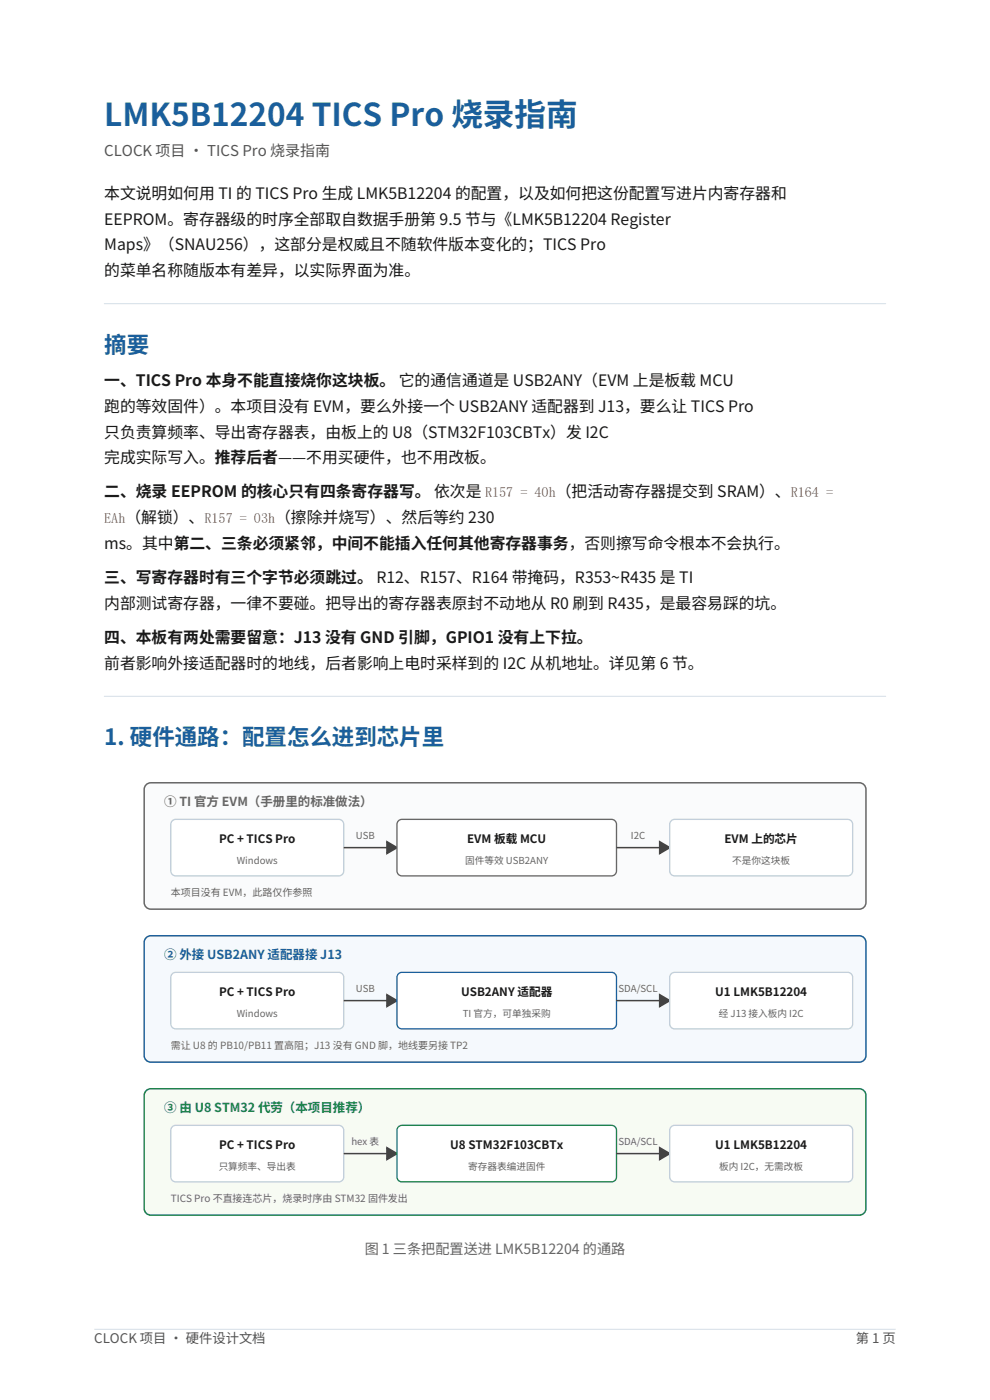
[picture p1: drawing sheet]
<svg xmlns="http://www.w3.org/2000/svg" width="210mm" height="297mm" viewBox="0 0 210 297" stroke-linecap="round" stroke-linejoin="round" font-family="sans-serif">
<defs><g id="words">
<text font-size="6.7" fill="#1a5f9c" x="22.1" y="26.8">LMK5B12204 TICS Pro 烧录指南</text>
<g font-size="4.8" fill="#1a5f9c">
<text x="22.1" y="74.8">摘要</text>
<text x="22.1" y="158.1">1. 硬件通路：配置怎么进到芯片里</text>
</g>
<g font-size="3.4" fill="#1a1a1a">
<text x="22.1" y="42.2">本文说明如何用 TI 的 TICS Pro 生成 LMK5B12204 的配置，以及如何把这份配置写进片内寄存器和</text>
<text x="22.1" y="47.6">EEPROM。寄存器级的时序全部取自数据手册第 9.5 节与《LMK5B12204 Register</text>
<text x="22.1" y="53.1">Maps》（SNAU256），这部分是权威且不随软件版本变化的；TICS Pro</text>
<text x="22.1" y="58.6">的菜单名称随版本有差异，以实际界面为准。</text>
<text x="22.1" y="81.9">一、TICS Pro 本身不能直接烧你这块板。 它的通信通道是 USB2ANY（EVM 上是板载 MCU</text>
<text x="22.1" y="87.4">跑的等效固件）。本项目没有 EVM，要么外接一个 USB2ANY 适配器到 J13，要么让 TICS Pro</text>
<text x="22.1" y="92.8">只负责算频率、导出寄存器表，由板上的 U8（STM32F103CBTx）发 I2C</text>
<text x="22.1" y="98.3">完成实际写入。推荐后者——不用买硬件，也不用改板。</text>
<text x="22.1" y="105.5">二、烧录 EEPROM 的核心只有四条寄存器写。 依次是 R157 = 40h（把活动寄存器提交到 SRAM）、R164 =</text>
<text x="22.1" y="116.5">ms。其中第二、三条必须紧邻，中间不能插入任何其他寄存器事务，否则擦写命令根本不会执行。</text>
<text x="22.1" y="123.7">三、写寄存器时有三个字节必须跳过。 R12、R157、R164 带掩码，R353~R435 是 TI</text>
<text x="22.1" y="129.2">内部测试寄存器，一律不要碰。把导出的寄存器表原封不动地从 R0 刷到 R435，是最容易踩的坑。</text>
<text x="22.1" y="136.4">四、本板有两处需要留意：J13 没有 GND 引脚，GPIO1 没有上下拉。</text>
<text x="22.1" y="141.9">前者影响外接适配器时的地线，后者影响上电时采样到的 I2C 从机地址。详见第 6 节。</text>
</g>
<text font-size="3.2" fill="#555" x="22.1" y="33.2">CLOCK 项目 · TICS Pro 烧录指南</text>
<text font-size="3" fill="#b5451b" x="22.1" y="111">EAh（解锁）、R157 = 03h（擦除并烧写）、然后等约 230</text>
<text font-size="3" fill="#666" x="77.4" y="266.1">图 1 三条把配置送进 LMK5B12204 的通路</text>
<g font-size="2.8" fill="#555">
<text x="20" y="285">CLOCK 项目 · 硬件设计文档</text>
<text x="181.5" y="285">第 1 页</text>
</g>
<text font-size="2.6" fill="#666" x="34.8" y="171">① TI 官方 EVM（手册里的标准做法）</text>
<text font-size="2.6" fill="#1a5f9c" x="34.8" y="203.5">② 外接 USB2ANY 适配器接 J13</text>
<text font-size="2.6" fill="#1e8449" x="34.8" y="235.9">③ 由 U8 STM32 代劳（本项目推荐）</text>
<g font-size="2.5" fill="#1a1a1a">
<text x="46.5" y="178.8">PC + TICS Pro</text>
<text x="99.1" y="178.8">EVM 板载 MCU</text>
<text x="153.7" y="178.8">EVM 上的芯片</text>
<text x="46.5" y="211.2">PC + TICS Pro</text>
<text x="97.8" y="211.2">USB2ANY 适配器</text>
<text x="151.7" y="211.2">U1 LMK5B12204</text>
<text x="46.5" y="243.7">PC + TICS Pro</text>
<text x="95.5" y="243.7">U8 STM32F103CBTx</text>
<text x="151.7" y="243.7">U1 LMK5B12204</text>
</g>
<g font-size="2.1" fill="#666">
<text x="36.2" y="190">本项目没有 EVM，此路仅作参照</text>
<text x="36.2" y="222.5">需让 U8 的 PB10/PB11 置高阻；J13 没有 GND 脚，地线要另接 TP2</text>
<text x="36.2" y="255">TICS Pro 不直接连芯片，烧录时序由 STM32 固件发出</text>
</g>
<g font-size="2" fill="#666">
<text x="75.5" y="178.1">USB</text>
<text x="133.8" y="178.1">I2C</text>
<text x="50.2" y="183.3">Windows</text>
<text x="98.7" y="183.3">固件等效 USB2ANY</text>
<text x="155.3" y="183.3">不是你这块板</text>
<text x="50.2" y="215.8">Windows</text>
<text x="75.5" y="210.5">USB</text>
<text x="98.2" y="215.8">TI 官方，可单独采购</text>
<text x="131.2" y="210.5">SDA/SCL</text>
<text x="152.5" y="215.8">经 J13 接入板内 I2C</text>
<text x="74.6" y="243">hex 表</text>
<text x="131.2" y="243">SDA/SCL</text>
<text x="46.4" y="248.3">只算频率、导出表</text>
<text x="99.3" y="248.3">寄存器表编进固件</text>
<text x="152.6" y="248.3">板内 I2C，无需改板</text>
</g>
</g></defs>
<path d="M22.1 64.4h165.8M22.1 147.7h165.8M20 282h170" fill="none" stroke="#d5dee7" stroke-width=".21"/>
<path d="M30.9 166.6l.6-.5h.5h150.3a1.41 1.41 0 0 1 1.4 1.4v24a1.41 1.41 0 0 1-1.4 1.4h-150.3a1.41 1.41 0 0 1-1.4-1.4v-24z" fill-rule="evenodd" fill="#fafbfc" stroke="#666" stroke-width=".32"/>
<path d="M36.7 174l.6-.2h34.6a1.06 1.06 0 0 1 1 1.1v9.9a1.06 1.06 0 0 1-1 1h-34.6a1.06 1.06 0 0 1-1.1-1v-9.9z" fill-rule="evenodd" fill="#fff" stroke="#c3ced8" stroke-width=".28"/>
<path d="M72.9 179.8h9.2" fill="none" stroke="#444" stroke-width=".32"/>
<path d="M82.1 178.6l2.1 1.2-2.1 1.3z" fill="#444" stroke="#444" stroke-width=".35"/>
<path d="M84.4 174.3l.9-.5h44.4a1.06 1.06 0 0 1 1.1 1.1v9.9a1.06 1.06 0 0 1-1.1 1h-44.4a1.06 1.06 0 0 1-1.1-1v-9.9z" fill-rule="evenodd" fill="#fff" stroke="#666" stroke-width=".28"/>
<path d="M130.8 179.8h9.1" fill="none" stroke="#444" stroke-width=".32"/>
<path d="M139.9 178.6l2.2 1.2-2.2 1.3z" fill="#444" stroke="#444" stroke-width=".35"/>
<path d="M142.3 174.3l.8-.5h36.7a1.06 1.06 0 0 1 1.1 1.1v9.9a1.06 1.06 0 0 1-1.1 1h-36.7a1.06 1.06 0 0 1-1-1v-9.9z" fill-rule="evenodd" fill="#fff" stroke="#c3ced8" stroke-width=".28"/>
<path d="M31.2 198.8l.8-.3h150.3a1.41 1.41 0 0 1 1.4 1.4v24a1.41 1.41 0 0 1-1.4 1.4h-150.3a1.41 1.41 0 0 1-1.4-1.4v-24l.1-.4z" fill-rule="evenodd" fill="#f5f9fd" stroke="#1a5f9c" stroke-width=".32"/>
<path d="M36.7 206.5l.6-.2h34.6a1.06 1.06 0 0 1 1 1v9.9a1.06 1.06 0 0 1-1 1.1h-34.6a1.06 1.06 0 0 1-1.1-1.1v-9.9z" fill-rule="evenodd" fill="#fff" stroke="#c3ced8" stroke-width=".28"/>
<path d="M72.9 212.3h9.2" fill="none" stroke="#444" stroke-width=".32"/>
<path d="M82.1 211l2.1 1.3-2.1 1.2z" fill="#444" stroke="#444" stroke-width=".35"/>
<path d="M84.6 206.5l.7-.2h44.4a1.06 1.06 0 0 1 1.1 1v9.9a1.06 1.06 0 0 1-1.1 1.1h-44.4a1.06 1.06 0 0 1-1.1-1.1v-9.9z" fill-rule="evenodd" fill="#fff" stroke="#1a5f9c" stroke-width=".28"/>
<path d="M130.8 212.3h9.1" fill="none" stroke="#444" stroke-width=".32"/>
<path d="M139.9 211l2.2 1.3-2.2 1.2z" fill="#444" stroke="#444" stroke-width=".35"/>
<path d="M142.3 206.7l.8-.4h36.7a1.06 1.06 0 0 1 1.1 1v9.9a1.06 1.06 0 0 1-1.1 1.1h-36.7a1.06 1.06 0 0 1-1-1.1v-9.9z" fill-rule="evenodd" fill="#fff" stroke="#c3ced8" stroke-width=".28"/>
<path d="M31.2 231.2l.8-.2h150.3a1.41 1.41 0 0 1 1.4 1.4v24a1.41 1.41 0 0 1-1.4 1.4h-150.3a1.41 1.41 0 0 1-1.4-1.4v-24l.1-.5z" fill-rule="evenodd" fill="#f7fbf3" stroke="#1e8449" stroke-width=".32"/>
<path d="M36.7 238.9l.6-.2h34.6a1.06 1.06 0 0 1 1 1.1v9.9a1.06 1.06 0 0 1-1 1h-34.6a1.06 1.06 0 0 1-1.1-1v-9.9z" fill-rule="evenodd" fill="#fff" stroke="#c3ced8" stroke-width=".28"/>
<path d="M72.9 244.7h9.2" fill="none" stroke="#444" stroke-width=".32"/>
<path d="M82.1 243.5l2.1 1.2-2.1 1.3z" fill="#444" stroke="#444" stroke-width=".35"/>
<path d="M84.6 238.9l.7-.2h44.4a1.06 1.06 0 0 1 1.1 1.1v9.9a1.06 1.06 0 0 1-1.1 1h-44.4a1.06 1.06 0 0 1-1.1-1v-9.9z" fill-rule="evenodd" fill="#fff" stroke="#1e8449" stroke-width=".28"/>
<path d="M130.8 244.7h9.1" fill="none" stroke="#444" stroke-width=".32"/>
<path d="M139.9 243.5l2.2 1.2-2.2 1.3z" fill="#444" stroke="#444" stroke-width=".35"/>
<path d="M142.3 239.2l.8-.5h36.7a1.06 1.06 0 0 1 1.1 1.1v9.9a1.06 1.06 0 0 1-1.1 1h-36.7a1.06 1.06 0 0 1-1-1v-9.9z" fill-rule="evenodd" fill="#fff" stroke="#c3ced8" stroke-width=".28"/>
<use href="#words"/>
</svg>
